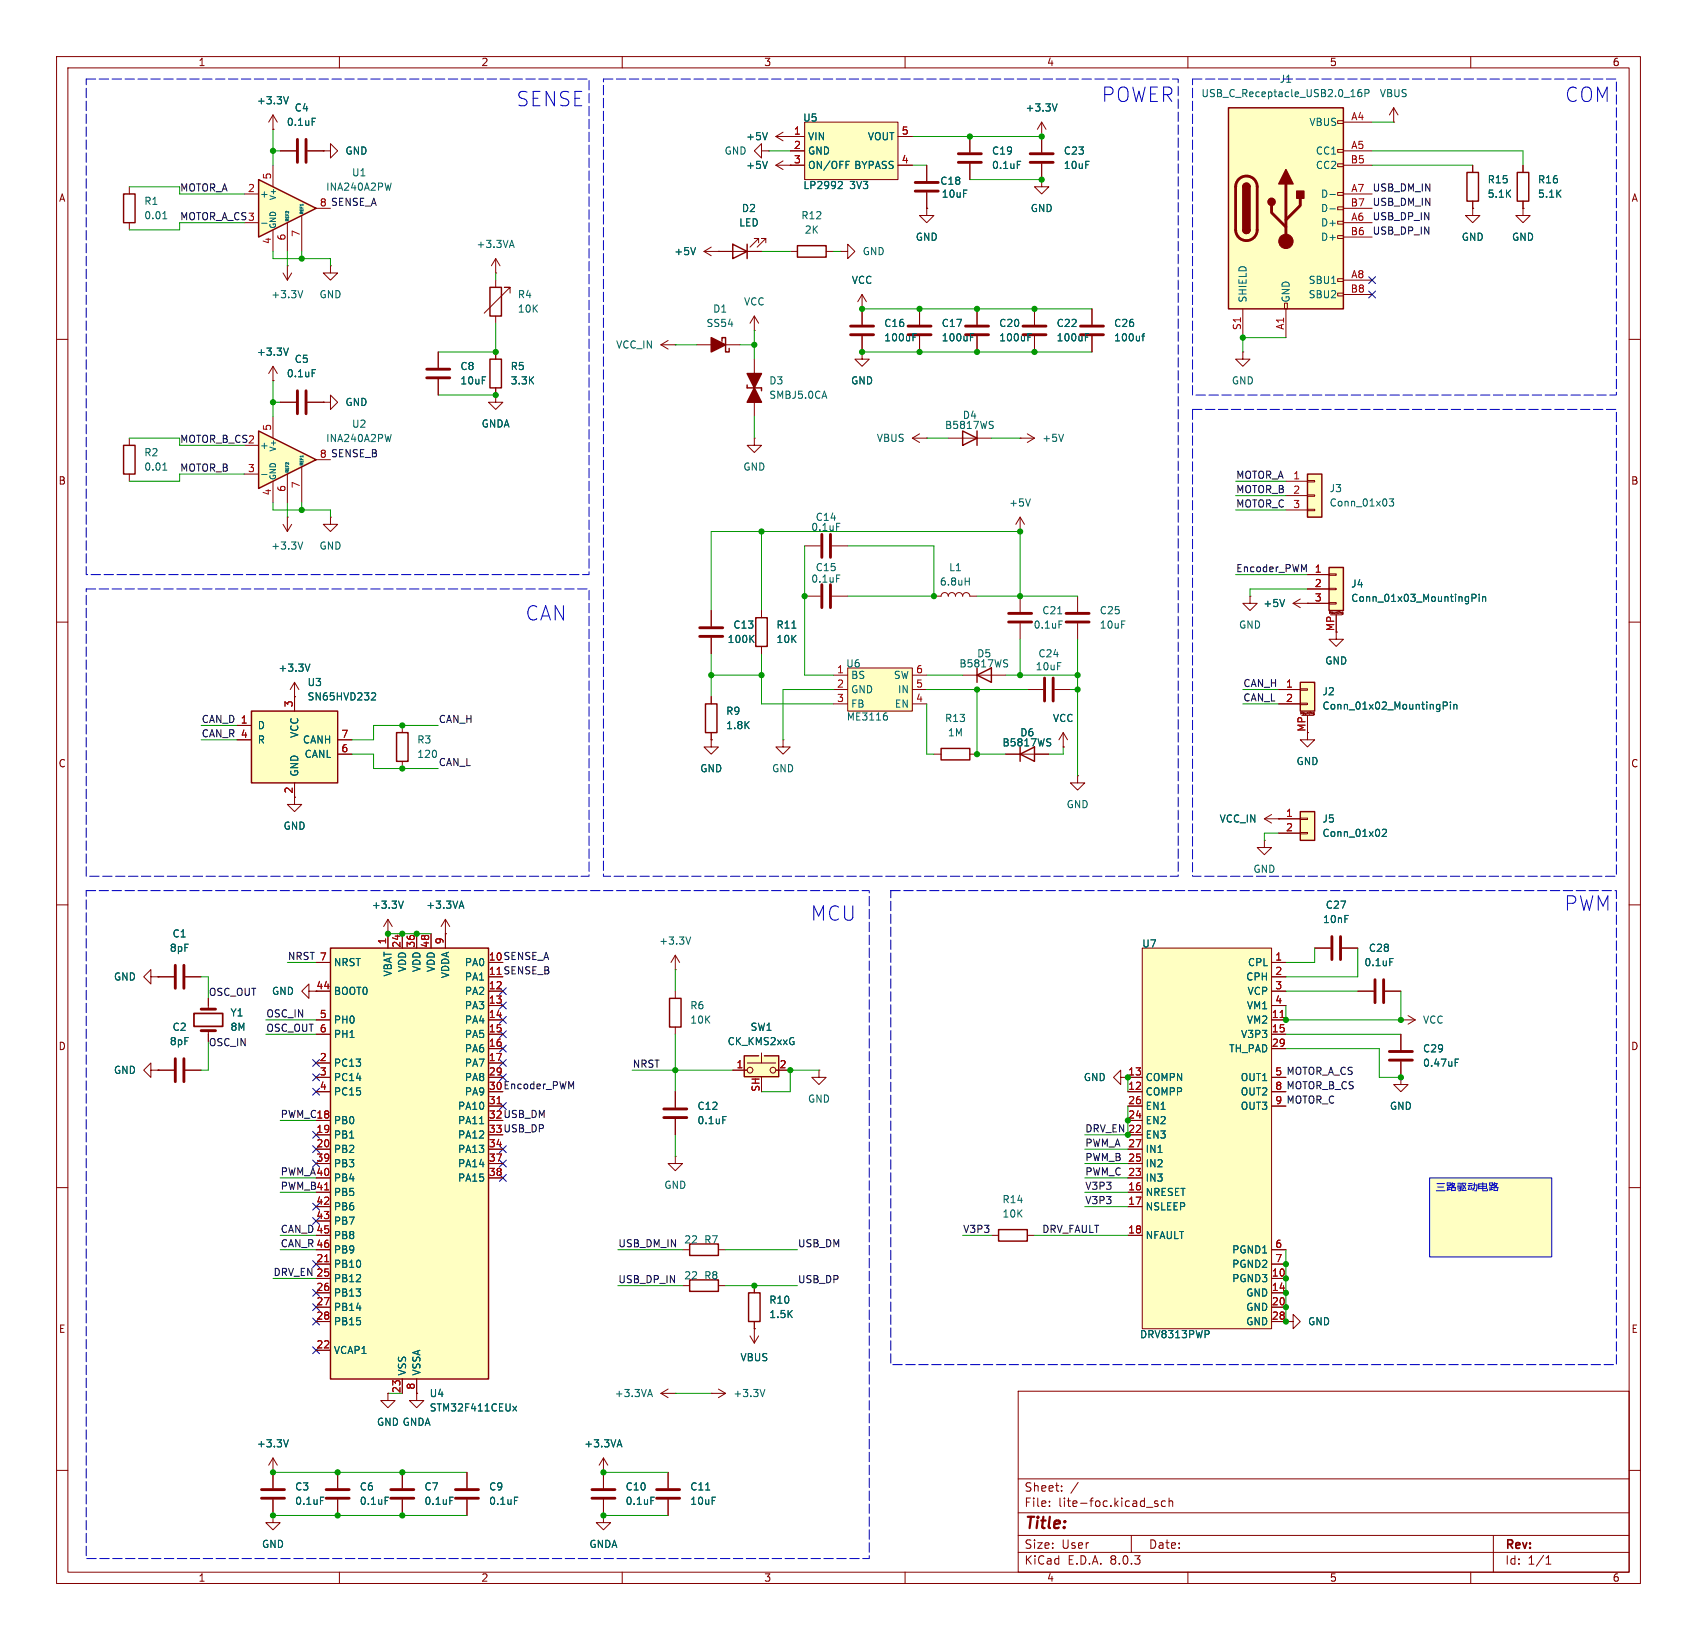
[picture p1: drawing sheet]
<svg xmlns="http://www.w3.org/2000/svg" width="300mm" height="290mm" viewBox="0 0 300 290" stroke-linecap="round" stroke-linejoin="round" font-family="sans-serif">
<defs><g id="words">
<g font-size="3.5" fill="#0000c2">
<text x="91.3" y="19">SENSE</text>
<text x="194.7" y="18.3">POWER</text>
<text x="276.6" y="18.3">COM</text>
<text x="92.9" y="110">CAN</text>
<text x="276.5" y="161.3">PWM</text>
<text x="143.3" y="163.1">MCU</text>
</g>
<text font-size="2.8" fill="#840000" x="181" y="270.9">Title:</text>
<g font-size="2.1" fill="#840000">
<text x="181" y="264">Sheet:</text>
<text x="181" y="266.7">File:</text>
<text x="187.1" y="266.7">lite-foc.kicad_sch</text>
<text x="181" y="274.1">Size:</text>
<text x="187.7" y="274.1">User</text>
<text x="203" y="274.1">Date:</text>
<text x="266" y="274.3">Rev:</text>
<text x="181" y="276.9">KiCad</text>
<text x="188.7" y="276.9">E.D.A.</text>
<text x="196.3" y="276.9">8.0.3</text>
<text x="266" y="276.9">Id:</text>
<text x="270.1" y="276.9">1/1</text>
</g>
<g font-size="1.8" fill="#840000">
<text x="35" y="11.9">1</text>
<text x="85" y="11.9">2</text>
<text x="135" y="11.9">3</text>
<text x="185" y="11.9">4</text>
<text x="235" y="11.9">5</text>
<text x="285" y="11.9">6</text>
<text x="10.3" y="35.9">A</text>
<text x="288.3" y="35.9">A</text>
<text x="10.3" y="85.9">B</text>
<text x="288.3" y="85.9">B</text>
<text x="230.9" y="129.5" transform="rotate(-90 230.9 129.5)">MP</text>
<text x="10.3" y="135.9">C</text>
<text x="288.3" y="135.9">C</text>
<text x="86.3" y="169.9">10 SENSE_A</text>
<text x="10.3" y="185.9">D</text>
<text x="288.3" y="185.9">D</text>
<text x="199.3" y="190.3">13</text>
<text x="86.3" y="192.8">30 Encoder_PWM</text>
<text x="86.3" y="197.9">32 USB_DM</text>
<text x="86.3" y="200.4">33 USB_DP</text>
<text x="10.3" y="235.9">E</text>
<text x="288.3" y="235.9">E</text>
<text x="35" y="279.9">1</text>
<text x="85" y="279.9">2</text>
<text x="135" y="279.9">3</text>
<text x="185" y="279.9">4</text>
<text x="235" y="279.9">5</text>
<text x="285" y="279.9">6</text>
</g>
<g font-size="1.8" fill="#006464">
<text x="212.3" y="17.4">USB_C_Receptacle_USB2.0_16P</text>
<text x="226.1" y="14.8">J1</text>
<text x="243.8" y="17.4">VBUS</text>
<text x="45.3" y="18.7">+3.3V</text>
<text x="50.6" y="22.5">0.1uF</text>
<text x="52" y="19.9">C4</text>
<text x="141.9" y="21.7">U5</text>
<text x="181.2" y="19.9">+3.3V</text>
<text x="231.4" y="22.5">VBUS</text>
<text x="61" y="27.5">GND</text>
<text x="128" y="27.5">GND</text>
<text x="131.8" y="25">+5V</text>
<text x="142.7" y="25">VIN</text>
<text x="142.7" y="27.5">GND</text>
<text x="153.3" y="25">VOUT</text>
<text x="175.3" y="27.5">C19</text>
<text x="188" y="27.5">C23</text>
<text x="232.5" y="27.5">CC1</text>
<text x="45.8" y="35.2">+</text>
<text x="57.6" y="33.9">INA240A2PW</text>
<text x="62.1" y="31.4">U1</text>
<text x="131.8" y="30.1">+5V</text>
<text x="141.9" y="33.6">LP2992</text>
<text x="142.7" y="30.1">ON/OFF</text>
<text x="150.2" y="33.6">3V3</text>
<text x="150.9" y="30.1">BYPASS</text>
<text x="166.1" y="32.9">C18</text>
<text x="166.4" y="35.2">10uF</text>
<text x="175.3" y="30.1">0.1uF</text>
<text x="188" y="30.1">10uF</text>
<text x="232.5" y="30.1">CC2</text>
<text x="233.4" y="35.2">D-</text>
<text x="262.9" y="32.6">R15</text>
<text x="262.9" y="35.2">5.1K</text>
<text x="271.8" y="32.6">R16</text>
<text x="271.8" y="35.2">5.1K</text>
<text x="25.4" y="36.4">R1</text>
<text x="25.4" y="39">0.01</text>
<text x="130.6" y="40.2">LED</text>
<text x="131.1" y="37.7">D2</text>
<text x="141.6" y="39">R12</text>
<text x="142.2" y="41.5">2K</text>
<text x="182.1" y="37.7">GND</text>
<text x="233.4" y="40.2">D+</text>
<text x="233.4" y="37.7">D-</text>
<text x="84.1" y="44.1">+3.3VA</text>
<text x="119.1" y="45.3">+5V</text>
<text x="152.4" y="45.3">GND</text>
<text x="161.8" y="42.8">GND</text>
<text x="233.4" y="42.8">D+</text>
<text x="258.3" y="42.8">GND</text>
<text x="267.2" y="42.8">GND</text>
<text x="47.9" y="52.9">+3.3V</text>
<text x="56.4" y="52.9">GND</text>
<text x="91.4" y="52.9">R4</text>
<text x="150.5" y="50.4">VCC</text>
<text x="220.6" y="53.6" transform="rotate(-90 220.6 53.6)">SHIELD</text>
<text x="228.2" y="53.6" transform="rotate(-90 228.2 53.6)">GND</text>
<text x="231.3" y="50.4">SBU1</text>
<text x="231.3" y="52.9">SBU2</text>
<text x="91.4" y="55.5">10K</text>
<text x="124.8" y="58">SS54</text>
<text x="126" y="55.5">D1</text>
<text x="131.4" y="54.2">VCC</text>
<text x="156.2" y="58">C16</text>
<text x="166.4" y="58">C17</text>
<text x="176.5" y="58">C20</text>
<text x="186.7" y="58">C22</text>
<text x="196.9" y="58">C26</text>
<text x="45.3" y="63.1">+3.3V</text>
<text x="52" y="64.4">C5</text>
<text x="81.3" y="65.6">C8</text>
<text x="90.2" y="65.6">R5</text>
<text x="108.8" y="61.8">VCC_IN</text>
<text x="156.2" y="60.6">100uF</text>
<text x="166.4" y="60.6">100uF</text>
<text x="176.5" y="60.6">100uF</text>
<text x="186.7" y="60.6">100uF</text>
<text x="196.9" y="60.6">100uf</text>
<text x="50.6" y="66.9">0.1uF</text>
<text x="61" y="72">GND</text>
<text x="81.3" y="68.2">10uF</text>
<text x="90.2" y="68.2">3.3K</text>
<text x="135.9" y="68.2">D3</text>
<text x="135.9" y="70.7">SMBJ5.0CA</text>
<text x="150.4" y="68.2">GND</text>
<text x="217.7" y="68.2">GND</text>
<text x="62.1" y="75.8">U2</text>
<text x="85" y="75.8">GNDA</text>
<text x="167" y="76.1">B5817WS</text>
<text x="170.1" y="74.3">D4</text>
<text x="25.4" y="80.9">R2</text>
<text x="25.4" y="83.4">0.01</text>
<text x="45.8" y="79.6">+</text>
<text x="57.6" y="78.4">INA240A2PW</text>
<text x="131.3" y="83.4">GND</text>
<text x="154.9" y="78.3">VBUS</text>
<text x="184.2" y="78.3">+5V</text>
<text x="178.3" y="89.8">+5V</text>
<text x="235" y="87.2">J3</text>
<text x="235" y="89.8">Conn_01x03</text>
<text x="143.3" y="94.1">0.1uF</text>
<text x="144.1" y="92.3">C14</text>
<text x="47.9" y="97.4">+3.3V</text>
<text x="56.4" y="97.4">GND</text>
<text x="144.1" y="101.2">C15</text>
<text x="167.7" y="101.2">L1</text>
<text x="143.3" y="103.2">0.1uF</text>
<text x="166.1" y="103.7">6.8uH</text>
<text x="223.2" y="107.6">+5V</text>
<text x="238.8" y="104.1">J4</text>
<text x="238.8" y="106.6">Conn_01x03_MountingPin</text>
<text x="128.5" y="113.9">100K</text>
<text x="129.5" y="111.4">C13</text>
<text x="137.2" y="111.4">R11</text>
<text x="137.2" y="113.9">10K</text>
<text x="182.6" y="111.4">0.1uF</text>
<text x="184.2" y="108.8">C21</text>
<text x="194.3" y="108.8">C25</text>
<text x="194.3" y="111.4">10uF</text>
<text x="218.9" y="111.4">GND</text>
<text x="49.1" y="119">+3.3V</text>
<text x="149.5" y="118.2">U6</text>
<text x="169.5" y="118.2">B5817WS</text>
<text x="172.6" y="116.4">D5</text>
<text x="183" y="118.7">10uF</text>
<text x="183.5" y="116.4">C24</text>
<text x="234.2" y="117.7">GND</text>
<text x="54.3" y="121.5">U3</text>
<text x="54.3" y="124.1">SN65HVD232</text>
<text x="150.4" y="120.3">BS</text>
<text x="150.4" y="122.8">GND</text>
<text x="150.4" y="125.3">FB</text>
<text x="157.9" y="120.3">SW</text>
<text x="158.1" y="125.3">EN</text>
<text x="158.6" y="122.8">IN</text>
<text x="233.7" y="123.1">J2</text>
<text x="233.7" y="125.7">Conn_01x02_MountingPin</text>
<text x="45.5" y="129.1">D</text>
<text x="45.5" y="131.7">R</text>
<text x="52.9" y="130.6" transform="rotate(-90 52.9 130.6)">VCC</text>
<text x="53.5" y="131.7">CANH</text>
<text x="73.7" y="131.7">R3</text>
<text x="128.3" y="126.6">R9</text>
<text x="128.3" y="129.1">1.8K</text>
<text x="149.6" y="127.6">ME3116</text>
<text x="167" y="127.9">R13</text>
<text x="167.5" y="130.4">1M</text>
<text x="180.3" y="130.4">D6</text>
<text x="186" y="127.9">VCC</text>
<text x="52.9" y="137.4" transform="rotate(-90 52.9 137.4)">GND</text>
<text x="53.8" y="134.2">CANL</text>
<text x="73.7" y="134.2">120</text>
<text x="123.7" y="136.8">GND</text>
<text x="136.4" y="136.8">GND</text>
<text x="177.1" y="132.2">B5817WS</text>
<text x="229.1" y="135.5">GND</text>
<text x="188.5" y="143.1">GND</text>
<text x="50" y="146.9">GND</text>
<text x="215.5" y="145.7">VCC_IN</text>
<text x="233.7" y="145.7">J5</text>
<text x="233.7" y="148.2">Conn_01x02</text>
<text x="221.5" y="154.5">GND</text>
<text x="65.6" y="160.9">+3.3V</text>
<text x="75.3" y="160.9">+3.3VA</text>
<text x="234.3" y="160.9">C27</text>
<text x="30.4" y="166">C1</text>
<text x="116.4" y="167.2">+3.3V</text>
<text x="201.8" y="167.7">U7</text>
<text x="233.8" y="163.4">10nF</text>
<text x="20" y="173.6">GND</text>
<text x="29.9" y="168.5">8pF</text>
<text x="58.9" y="171.1">NRST</text>
<text x="69.4" y="172.8" transform="rotate(-90 69.4 172.8)">VBAT</text>
<text x="72" y="172" transform="rotate(-90 72 172)">VDD</text>
<text x="74.5" y="172" transform="rotate(-90 74.5 172)">VDD</text>
<text x="77.1" y="172" transform="rotate(-90 77.1 172)">VDD</text>
<text x="79.6" y="173.1" transform="rotate(-90 79.6 173.1)">VDDA</text>
<text x="82.1" y="171.1">PA0</text>
<text x="82.1" y="173.6">PA1</text>
<text x="220.2" y="173.6">CPH</text>
<text x="220.5" y="171.1">CPL</text>
<text x="241.1" y="171.1">0.1uF</text>
<text x="241.9" y="168.5">C28</text>
<text x="40.6" y="179.9">Y1</text>
<text x="48" y="176.1">GND</text>
<text x="58.9" y="176.1">BOOT0</text>
<text x="82.1" y="176.1">PA2</text>
<text x="82.1" y="178.7">PA3</text>
<text x="121.9" y="178.7">R6</text>
<text x="220.3" y="178.7">VM1</text>
<text x="220.5" y="176.1">VCP</text>
<text x="29.9" y="185">8pF</text>
<text x="30.4" y="182.5">C2</text>
<text x="40.6" y="182.5">8M</text>
<text x="58.9" y="181.2">PH0</text>
<text x="58.9" y="183.8">PH1</text>
<text x="82.1" y="181.2">PA4</text>
<text x="82.1" y="183.8">PA5</text>
<text x="121.9" y="181.2">10K</text>
<text x="128.5" y="185">CK_KMS2xxG</text>
<text x="132.6" y="182.5">SW1</text>
<text x="219.3" y="183.8">V3P3</text>
<text x="220.3" y="181.2">VM2</text>
<text x="251.5" y="181.2">VCC</text>
<text x="20" y="190.1">GND</text>
<text x="58.9" y="188.8">PC13</text>
<text x="58.9" y="191.4">PC14</text>
<text x="82.1" y="186.3">PA6</text>
<text x="82.1" y="188.8">PA7</text>
<text x="82.1" y="191.4">PA8</text>
<text x="191.5" y="191.4">GND</text>
<text x="202.4" y="191.4">COMPN</text>
<text x="217.2" y="186.3">TH_PAD</text>
<text x="219.2" y="191.4">OUT1</text>
<text x="251.5" y="188.8">0.47uF</text>
<text x="251.5" y="186.3">C29</text>
<text x="58.9" y="193.9">PC15</text>
<text x="80.9" y="196.5">PA10</text>
<text x="82.1" y="193.9">PA9</text>
<text x="123.2" y="196.5">C12</text>
<text x="142.7" y="195.2">GND</text>
<text x="202.4" y="193.9">COMPP</text>
<text x="202.4" y="196.5">EN1</text>
<text x="219.2" y="193.9">OUT2</text>
<text x="219.2" y="196.5">OUT3</text>
<text x="245.6" y="196.5">GND</text>
<text x="58.9" y="199">PB0</text>
<text x="58.9" y="201.5">PB1</text>
<text x="80.9" y="199">PA11</text>
<text x="80.9" y="201.5">PA12</text>
<text x="123.2" y="199">0.1uF</text>
<text x="202.4" y="201.5">EN3</text>
<text x="202.4" y="199">EN2</text>
<text x="58.9" y="204.1">PB2</text>
<text x="58.9" y="206.6">PB3</text>
<text x="58.9" y="209.2">PB4</text>
<text x="80.9" y="204.1">PA13</text>
<text x="80.9" y="206.6">PA14</text>
<text x="80.9" y="209.2">PA15</text>
<text x="202.4" y="209.2">IN3</text>
<text x="202.4" y="206.6">IN2</text>
<text x="202.4" y="204.1">IN1</text>
<text x="58.9" y="211.7">PB5</text>
<text x="58.9" y="214.2">PB6</text>
<text x="117.3" y="210.4">GND</text>
<text x="177.1" y="213">R14</text>
<text x="177.1" y="215.5">10K</text>
<text x="202.4" y="211.7">NRESET</text>
<text x="202.4" y="214.2">NSLEEP</text>
<text x="58.9" y="216.8">PB7</text>
<text x="58.9" y="219.3">PB8</text>
<text x="58.9" y="221.9">PB9</text>
<text x="120.9" y="220.1">22</text>
<text x="124.4" y="220.1">R7</text>
<text x="202.4" y="219.3">NFAULT</text>
<text x="217.7" y="221.9">PGND1</text>
<text x="58.9" y="224.4">PB10</text>
<text x="58.9" y="226.9">PB12</text>
<text x="120.9" y="226.4">22</text>
<text x="124.4" y="226.4">R8</text>
<text x="217.7" y="226.9">PGND3</text>
<text x="217.7" y="224.4">PGND2</text>
<text x="58.9" y="229.5">PB13</text>
<text x="58.9" y="232">PB14</text>
<text x="135.9" y="230.7">R10</text>
<text x="135.9" y="233.3">1.5K</text>
<text x="220.2" y="229.5">GND</text>
<text x="220.2" y="232">GND</text>
<text x="58.9" y="239.6">VCAP1</text>
<text x="58.9" y="234.6">PB15</text>
<text x="201.4" y="236.8">DRV8313PWP</text>
<text x="220.2" y="234.6">GND</text>
<text x="231.1" y="234.6">GND</text>
<text x="72" y="243.3" transform="rotate(-90 72 243.3)">VSS</text>
<text x="74.5" y="243.3" transform="rotate(-90 74.5 243.3)">VSSA</text>
<text x="130.8" y="240.9">VBUS</text>
<text x="75.9" y="247.3">U4</text>
<text x="75.9" y="249.8">STM32F411CEUx</text>
<text x="108.6" y="247.3">+3.3VA</text>
<text x="129.5" y="247.3">+3.3V</text>
<text x="45.3" y="256.1">+3.3V</text>
<text x="66.5" y="252.3">GND GNDA</text>
<text x="103.2" y="256.1">+3.3VA</text>
<text x="52.1" y="263.8">C3</text>
<text x="63.5" y="263.8">C6</text>
<text x="74.9" y="263.8">C7</text>
<text x="86.4" y="263.8">C9</text>
<text x="110.5" y="263.8">C10</text>
<text x="121.9" y="263.8">C11</text>
<text x="52.1" y="266.3">0.1uF</text>
<text x="63.5" y="266.3">0.1uF</text>
<text x="74.9" y="266.3">0.1uF</text>
<text x="86.4" y="266.3">0.1uF</text>
<text x="110.5" y="266.3">0.1uF</text>
<text x="121.9" y="266.3">10uF</text>
<text x="46.2" y="273.9">GND</text>
<text x="104.1" y="273.9">GNDA</text>
</g>
<g font-size="1.8" fill="#a90000">
<text x="140.3" y="23.9">1</text>
<text x="159.3" y="23.9">5</text>
<text x="238.8" y="21.3">A4</text>
<text x="140.3" y="26.4">2</text>
<text x="140.3" y="29">3</text>
<text x="159.3" y="29">4</text>
<text x="238.7" y="29">B5</text>
<text x="238.8" y="26.4">A5</text>
<text x="43.7" y="34">2</text>
<text x="48" y="31.8" transform="rotate(-90 48 31.8)">5</text>
<text x="238.8" y="34">A7</text>
<text x="53.1" y="42" transform="rotate(-90 53.1 42)">7</text>
<text x="238.7" y="41.7">B6</text>
<text x="238.7" y="36.6">B7</text>
<text x="238.8" y="39.1">A6</text>
<text x="48" y="43.3" transform="rotate(-90 48 43.3)">4</text>
<text x="50.5" y="42.6" transform="rotate(-90 50.5 42.6)">6</text>
<text x="238.7" y="51.8">B8</text>
<text x="238.8" y="49.3">A8</text>
<text x="219.5" y="58.5" transform="rotate(-90 219.5 58.5)">S1</text>
<text x="227.1" y="58.4" transform="rotate(-90 227.1 58.4)">A1</text>
<text x="48" y="76.3" transform="rotate(-90 48 76.3)">5</text>
<text x="43.7" y="83.6">3</text>
<text x="48" y="87.7" transform="rotate(-90 48 87.7)">4</text>
<text x="50.5" y="87.1" transform="rotate(-90 50.5 87.1)">6</text>
<text x="53.1" y="86.4" transform="rotate(-90 53.1 86.4)">7</text>
<text x="228.5" y="84.8">1</text>
<text x="228.5" y="87.4">2</text>
<text x="228.5" y="89.9">3</text>
<text x="232.3" y="101.4">1</text>
<text x="232.3" y="103.9">2</text>
<text x="232.3" y="106.4">3</text>
<text x="236" y="111.7" transform="rotate(-90 236 111.7)">MP</text>
<text x="147.9" y="119.1">1</text>
<text x="161.9" y="119.1">6</text>
<text x="51.8" y="125.2" transform="rotate(-90 51.8 125.2)">3</text>
<text x="147.9" y="121.7">2</text>
<text x="147.9" y="124.2">3</text>
<text x="161.9" y="124.2">4</text>
<text x="161.9" y="121.7">5</text>
<text x="227.3" y="121.7">1</text>
<text x="227.3" y="124.2">2</text>
<text x="42.5" y="128">1</text>
<text x="42.5" y="130.6">4</text>
<text x="60.3" y="130.6">7</text>
<text x="60.3" y="133.1">6</text>
<text x="51.8" y="140.4" transform="rotate(-90 51.8 140.4)">2</text>
<text x="227.3" y="144.5">1</text>
<text x="227.3" y="147.1">2</text>
<text x="68.3" y="167.1" transform="rotate(-90 68.3 167.1)">1</text>
<text x="70.9" y="167.7" transform="rotate(-90 70.9 167.7)">24</text>
<text x="73.4" y="167.7" transform="rotate(-90 73.4 167.7)">36</text>
<text x="75.9" y="167.7" transform="rotate(-90 75.9 167.7)">48</text>
<text x="78.5" y="167.1" transform="rotate(-90 78.5 167.1)">9</text>
<text x="56.4" y="169.9">7</text>
<text x="86.3" y="172.5">11 SENSE_B</text>
<text x="86.3" y="169.9">10</text>
<text x="86.3" y="172.5">11</text>
<text x="225.4" y="169.9">1</text>
<text x="225.4" y="172.5">2</text>
<text x="55.8" y="175">44</text>
<text x="86.3" y="175">12</text>
<text x="86.3" y="177.6">13</text>
<text x="225.4" y="175">3</text>
<text x="225.4" y="177.6">4</text>
<text x="56.4" y="180.1">5</text>
<text x="56.4" y="182.6">6</text>
<text x="86.3" y="180.1">14</text>
<text x="86.3" y="182.6">15</text>
<text x="86.3" y="185.2">16</text>
<text x="224.7" y="180.1">11</text>
<text x="224.7" y="182.6">15</text>
<text x="224.7" y="185.2">29</text>
<text x="56.4" y="187.7">2</text>
<text x="56.4" y="190.3">3</text>
<text x="86.3" y="187.7">17</text>
<text x="86.3" y="190.3">29</text>
<text x="130.1" y="189">1</text>
<text x="137.7" y="189">2</text>
<text x="225.4" y="190.3">5</text>
<text x="55.8" y="197.9">18</text>
<text x="56.4" y="192.8">4</text>
<text x="86.3" y="195.3">31</text>
<text x="86.3" y="192.8">30</text>
<text x="86.3" y="197.9">32</text>
<text x="134.4" y="193.1" transform="rotate(-90 134.4 193.1)">SH</text>
<text x="199.3" y="192.8">12</text>
<text x="199.3" y="197.9">24</text>
<text x="199.3" y="195.3">26</text>
<text x="225.4" y="192.8">8</text>
<text x="225.4" y="195.3">9</text>
<text x="55.8" y="200.4">19</text>
<text x="55.8" y="203">20</text>
<text x="86.3" y="203">34</text>
<text x="86.3" y="200.4">33</text>
<text x="199.3" y="200.4">22</text>
<text x="199.3" y="203">27</text>
<text x="55.8" y="205.5">39</text>
<text x="55.8" y="208">40</text>
<text x="86.3" y="205.5">37</text>
<text x="86.3" y="208">38</text>
<text x="199.3" y="208">23</text>
<text x="199.3" y="205.5">25</text>
<text x="55.8" y="213.1">42</text>
<text x="55.8" y="215.7">43</text>
<text x="55.8" y="210.6">41</text>
<text x="199.3" y="210.6">16</text>
<text x="199.3" y="213.1">17</text>
<text x="55.8" y="218.2">45</text>
<text x="55.8" y="220.7">46</text>
<text x="199.3" y="218.2">18</text>
<text x="225.4" y="220.7">6</text>
<text x="55.8" y="223.3">21</text>
<text x="55.8" y="225.8">25</text>
<text x="224.7" y="225.8">10</text>
<text x="225.4" y="223.3">7</text>
<text x="55.8" y="228.4">26</text>
<text x="55.8" y="230.9">27</text>
<text x="55.8" y="233.4">28</text>
<text x="224.7" y="228.4">14</text>
<text x="224.7" y="230.9">20</text>
<text x="224.7" y="233.4">28</text>
<text x="55.8" y="238.5">22</text>
<text x="73.4" y="245.8" transform="rotate(-90 73.4 245.8)">8</text>
<text x="70.9" y="246.4" transform="rotate(-90 70.9 246.4)">23</text>
</g>
<g font-size="1.8" fill="#009600">
<text x="31.7" y="33.9">MOTOR_A</text>
<text x="31.7" y="78.4">MOTOR_B_CS2</text>
<text x="191.8" y="200.3">DRV_EN 22</text>
</g>
<g font-size="1.8" fill="#0f0f0f">
<text x="242.6" y="33.9">USB_DM_IN</text>
<text x="31.7" y="39">MOTOR_A_CS3</text>
<text x="56.4" y="36.6">8 SENSE_A</text>
<text x="242.6" y="39">USB_DP_IN</text>
<text x="242.6" y="41.6">USB_DP_IN</text>
<text x="242.6" y="36.5">USB_DM_IN</text>
<text x="31.7" y="83.5">MOTOR_B</text>
<text x="56.4" y="81">8 SENSE_B</text>
<text x="218.4" y="89.8">MOTOR_C</text>
<text x="218.4" y="87.3">MOTOR_B</text>
<text x="218.4" y="84.7">MOTOR_A</text>
<text x="218.4" y="101.3">Encoder_PWM</text>
<text x="219.7" y="124.1">CAN_L</text>
<text x="219.7" y="121.6">CAN_H</text>
<text x="35.6" y="130.5">CAN_R 4</text>
<text x="35.6" y="127.9">CAN_D 1</text>
<text x="77.5" y="127.9">CAN_H</text>
<text x="77.5" y="135.5">CAN_L</text>
<text x="50.8" y="169.8">NRST 7</text>
<text x="36.8" y="176.2">OSC_OUT</text>
<text x="47" y="180">OSC_IN</text>
<text x="36.8" y="185.1">OSC_IN</text>
<text x="47" y="182.5">OSC_OUT 6</text>
<text x="111.8" y="188.9">NRST</text>
<text x="225.4" y="190.3">5 MOTOR_A_CS</text>
<text x="49.5" y="197.8">PWM_C18</text>
<text x="225.4" y="192.8">8 MOTOR_B_CS</text>
<text x="225.4" y="195.3">9 MOTOR_C</text>
<text x="191.8" y="202.9">PWM_A 27</text>
<text x="49.5" y="207.9">PWM_A40</text>
<text x="191.8" y="207.9">PWM_C 23</text>
<text x="191.8" y="205.4">PWM_B 25</text>
<text x="49.5" y="210.5">PWM_B41</text>
<text x="191.8" y="210.5">V3P3</text>
<text x="191.8" y="213">V3P3</text>
<text x="49.5" y="218.1">CAN_D 45</text>
<text x="49.5" y="220.6">CAN_R 46</text>
<text x="109.2" y="220.6">USB_DM_IN</text>
<text x="141" y="220.6">USB_DM</text>
<text x="170.2" y="218.1">V3P3</text>
<text x="184.1" y="218.1">DRV_FAULT</text>
<text x="48.3" y="225.7">DRV_EN 25</text>
<text x="109.2" y="227">USB_DP_IN</text>
<text x="141" y="227">USB_DP</text>
</g>
<text font-size="1.8" fill="#0000c2" x="253.7" y="211">þÿN •ïšqR¨u5•ï</text>
<g font-size="1.4" fill="#006464">
<text x="49" y="35.5" transform="rotate(-90 49 35.5)">V+</text>
<text x="49" y="40.5" transform="rotate(-90 49 40.5)">GND</text>
<text x="49" y="80" transform="rotate(-90 49 80)">V+</text>
<text x="49" y="85" transform="rotate(-90 49 85)">GND</text>
</g>
<g font-size=".7" fill="#006464">
<text x="51.3" y="39.3" transform="rotate(-90 51.3 39.3)">REF2</text>
<text x="53.8" y="38" transform="rotate(-90 53.8 38)">REF1</text>
<text x="51.3" y="83.7" transform="rotate(-90 51.3 83.7)">REF2</text>
<text x="53.8" y="82.4" transform="rotate(-90 53.8 82.4)">REF1</text>
</g>
<g font-size=".5" fill="#840000">
<text x="234.8" y="108.8">Mounting</text>
<text x="229.7" y="126.5">Mounting</text>
</g>
</g></defs>
<g fill="none" stroke="#840000" stroke-width=".18">
<path d="M10 10h280v270h-280zM12 12h276v266h-276zM60 10v2M110 10v2M160 10v2M210 10v2M260 10v2M10 60h2M288 60h2M10 110h2M288 110h2M10 160h2"/>
<path d="M288 160h2M10 210h2M288 210h2M180 246h108v32h-108zM10 260h2M60 278v2M110 278v2M160 278v2M180 274.5h108M180 271.5h108M180 267.5h108M180 261.5h108"/>
<path d="M185.5 266.3v.1M185.5 265.5v.1M187.7 263.6v.1M187.7 262.8v.1M190.6 262.1l-1.3 2M200 271.5v3M202.7 266.5h1.1M204.7 265.5l-.4-.1-.2 .2 .1 .2 .5 .2v.3h-.6M206 265.5l-.4-.1-.3 .3v.4l.2 .2h.5M206.7 265.5l.2-.1 .3 .1 .1 .9M206.7 264.9v1.5M210 278v2"/>
<path d="M260 278v2M264 271.5v6.5M273.3 276.6h.9M273.3 275.5l.4-.4v1.5M288 260h2"/>
</g>
<g fill="#ffffc2">
<path d="M252.7 208.3h21.6v14h-21.6z"/>
<path d="M45.7 31.8l10.2 5-10.2 5.1z"/>
</g>
<path d="M45.7 31.8l10.2 5-10.2 5.1zM259.3 30.5h2.1v5.1h-2.1zM268.2 30.5h2.1v5.1h-2.1z" fill="none" stroke="#840000" stroke-width=".25"/>
<g fill="none" stroke="#840000" stroke-width=".18">
<path d="M246.4 19.1l-.8 1.2M246.4 19.1v2.5M246.4 19.1l.7 1.2M43.2 34.3h2.5M43.2 39.4h2.5M48.3 29.2v3.8M50.8 39.4v5.1M53.3 38.1v6.4M55.9 36.8h2.5M184.1 31.8v1.2h1.3l-1.3 1.3-1.2-1.3h1.2M184.1 31.8h.1M184.1 24.1h.1"/>
<path d="M184.1 21.6l-.7 1.3M184.1 21.6v5.3M184.1 29v2.8M184.1 21.6l.8 1.3M246.4 21.6h.1M260.3 36.8v1.3h1.3l-1.3 1.3-1.2-1.3h1.2M260.3 36.8h.1M260.3 29.2v1.3M260.3 35.6v1.2M269.2 29.2v1.3M269.2 35.6v1.2M48.3 40.6v3.9"/>
<path d="M219.7 62.2v1.3h1.3l-1.3 1.3-1.3-1.3h1.3M219.7 62.2h.1M78.7 165.1h.1M78.7 162.6l-.7 1.2M78.7 162.6v2.5M78.7 162.6l.8 1.2M27.9 189.2h2.8M32.8 189.2h2.8"/>
</g>
<g fill="none" stroke="#006464" stroke-width=".18">
<path d="M186.9 18.4l-.5 1.2M46.2 39.5h1M50.5 37.8v.3h.5M50.5 38.3v.2h.5M50.5 38.8v.2h.5M50.5 37.4v.2M53.1 36.6v.2h.5M53.1 37v.3h.5M53.1 37.5v.3h.5M53.6 36.2l-.5 .1M69.2 32.4l-.3 1.2M81.6 159.3l.4 1.3"/>
<path d="M81.3 160.2h.6"/>
</g>
<path d="M182.1 28.7h4.1M182.1 27.2h4.1M31 187.2v4.1M32.5 187.2v4.1" fill="none" stroke="#840000" stroke-width=".51"/>
<path d="M217.2 19.1h20.3v35.5h-20.3z" fill="#ffffc2"/>
<g fill="none" stroke="#840000" stroke-width=".18">
<path d="M236.5 39.1h1v.5h-1zM236.5 36.6h1v.5h-1zM236.5 34h1v.6h-1zM236.5 29h1v.5h-1zM236.5 26.4h1v.5h-1zM236.5 21.3h1v.6h-1zM237.5 21.6h5.1M237.5 26.7h5.1M237.5 39.4h5.1M237.5 34.3h5.1M237.5 29.2h5.1M237.5 36.8h5.1"/>
<path d="M269.2 36.8v1.3h1.3l-1.3 1.3-1.2-1.3h1.2M269.2 36.8h.1M162.6 54.6v2.8M162.6 59.4v2.8M219.7 54.6v5.1M227.1 53.6h.5v1h-.5zM227.3 54.6v5.1M236.5 51.8h1v.5h-1zM236.5 49.3h1v.5h-1zM236.5 41.7h1v.5h-1zM237.5 49.5h5.1M237.5 41.9h5.1"/>
<path d="M237.5 52.1h5.1M190.5 105.4v2.8M190.5 110.2v2.8M177.8 133.4h7.6M188 132.1h.1M188 129.5l-.8 1.3M188 129.5v2.6M188 129.5l.7 1.3M190.5 137.2v1.2h1.3l-1.3 1.3-1.3-1.3h1.3M190.5 137.2h.1M223.5 144.8l1.3 .8M223.5 144.8h2.6"/>
<path d="M224.8 144l-1.3 .8M226.1 144.8h.1M68.6 165.1h.1M68.6 162.6l-.8 1.2M68.6 162.6v2.5M68.6 162.6l.7 1.2M119.4 171.5h.1M119.4 168.9l-.8 1.3M119.4 168.9v2.6M119.4 168.9l.7 1.3"/>
</g>
<path d="M217.2 19.1h20.3v35.5h-20.3zM219.7 33a.64 .64 0 0 1 .6-.6 .64 .64 0 0 1 .7 .6M219.7 40.6a.64 .64 0 0 0 .6 .7 .64 .64 0 0 0 .7-.7M180.3 133.4l2.6-1.3v2.5zM180.3 132.1v2.5" fill="none" stroke="#840000" stroke-width=".25"/>
<path d="M219 31.7a1.9 1.9 0 0 1 2.1-.4 1.9 1.9 0 0 1 1.1 1.7v7.6a1.91 1.91 0 0 1-1.9 1.9 1.91 1.91 0 0 1-1.9-1.9v-7.7l.2-.7zM224.8 36.3v1.3l2.5 2.5M227.3 32.5v10.2M229.9 35.1v1.2l-2.6 2.6M160.5 59.2h4.1M160.5 57.7h4.1M188.5 108.5h4M188.5 110h4" fill="none" stroke="#840000" stroke-width=".51"/>
<g fill="#840000" stroke="#840000" stroke-width=".25">
<path d="M219.7 40.6h1.3a.64 .64 0 0 1-.7 .7 .64 .64 0 0 1-.6-.7z"/>
<path d="M219.7 33h1.3v7.6h-1.3z"/>
<path d="M219.9 32.6a.64 .64 0 0 1 .7-.2 .64 .64 0 0 1 .4 .6h-1.3z"/>
<path d="M227.3 30l1.3 2.5h-2.5z"/>
<path d="M229.2 33.8h1.3v1.3h-1.3z"/>
<circle cx="224.8" cy="35.7" r=".63"/>
</g>
<circle cx="227.3" cy="42.7" r="1.27" fill="#840000" stroke="#840000" stroke-width=".18"/>
<path d="M240.6 15.8l-.3 .1a.85 .85 0 0 0 0 1.2l.4-.1 .1-.4-.3-.3-.3 .1-.2 .2M241.3 16.5l.6-.1 .1-.1v-.4l-.7-.1v1.3M235.1 34.4h1M235.1 36.9h1M171.6 59.6h.4M171.6 59h.6M185.5 131.3l.3 .2-.3 .4M185.6 130.6l.2 .1M71.3 159.3l-.4 1.3M122.1 165.7l-.4 1.3" fill="none" stroke="#006464" stroke-width=".18"/>
<path d="M234.9 100.3h2.6v7.7h-2.6z" fill="#ffffc2"/>
<g fill="none" stroke="#840000" stroke-width=".18">
<path d="M231.1 101.6h3.8M231.1 104.1h3.8M231.1 106.7h3.8M234.9 106.6h1.3v.2h-1.3zM234.9 104h1.3v.3h-1.3zM234.9 101.5h1.3v.2h-1.3zM235 108.5v-.4l.2 .3 .1-.3v.4M235.2 108.7h2M236.2 108.7v3.1M236.5 108.1v.4M236.7 108.1h.1M236.7 108.1v.1"/>
<path d="M237.2 108.4v.1M237.2 108.5h.2M237.2 108.3v.1M237.3 108.3h-.1M237.3 108.3h.1M237.4 108.3v.3h-.2M231.1 129.5v1.3h1.3l-1.3 1.3-1.2-1.3h1.2"/>
</g>
<path d="M234.9 100.3h2.6v7.7h-2.6z" fill="none" stroke="#840000" stroke-width=".25"/>
<path d="M260.2 105.7h.6l.1-.2v-.3l-.7-.1v1.3M261.5 105.1v.1M261.5 105.5v.9M262.1 105.5v.9M262.1 105.6l.2-.1 .3 .1v.8" fill="none" stroke="#006464" stroke-width=".18"/>
<path d="M229.9 120.7h2.5v5h-2.5z" fill="#ffffc2"/>
<g fill="none" stroke="#840000" stroke-width=".18">
<path d="M171.4 24.1v2.8M171.4 29v2.8M221 105.4v1.3h1.2l-1.2 1.3-1.3-1.3h1.3M221 105.4h.1M228.6 106.7l1.3 .8M228.6 106.7h2.5M229.9 105.9l-1.3 .8M231.1 106.7h.1M236.2 111.8v1.2h1.3l-1.3 1.3-1.3-1.3h1.3M226.1 121.9h3.8M226.1 124.5h3.8M229.9 124.3h1.2v.3h-1.2z"/>
<path d="M229.9 121.8h1.2v.3h-1.2zM230 126.3v-.4l.1 .3 .1-.3v.4M230.1 126.5h2.1M231.1 126.5v3M231.4 125.9v.3M231.6 125.9h.1M232.1 126.1l.1 .2M232.2 126.4h.1M232.2 126.1h-.1M232.2 126.3h.1M232.2 126.1h.1M232.2 126h.1v.4"/>
<path d="M232.2 126v.1M232.3 126.4h.1M232.3 126.3h-.1"/>
</g>
<path d="M229.9 120.7h2.5v5h-2.5z" fill="none" stroke="#840000" stroke-width=".25"/>
<path d="M179.8 28.5h.7M227.1 106l-.4 1.3M255.1 124.8l.6-.1 .2-.1-.1-.3-.7-.2v1.3M256.4 124.1v.2M256.4 124.6v.8M257 124.6v.8M257 124.7l.2-.1h.3l.1 .8" fill="none" stroke="#006464" stroke-width=".18"/>
<path d="M169.4 28.7h4.1M169.4 27.2h4.1" fill="none" stroke="#840000" stroke-width=".51"/>
<path d="M229.9 143.5h2.5v5.1h-2.5z" fill="#ffffc2"/>
<g fill="none" stroke="#840000" stroke-width=".18">
<path d="M163.8 36.8v1.3h1.3l-1.3 1.3-1.2-1.3h1.2M163.8 36.8h.1M163.8 29.2v2.8M163.8 34v2.8M133.3 58.4h.1M133.3 55.9l-.7 1.3M133.3 55.9v2.5M133.3 55.9l.8 1.3M148.6 44.5h1.3v-1.3l1.2 1.3-1.2 1.2v-1.2M148.6 44.5h.1M152.4 54.6h.1M152.4 52.1v5.3"/>
<path d="M152.4 59.4v2.8M152.4 52.1l-.8 1.2M152.4 52.1l.8 1.2M133.3 63.5v2.5M133.3 67.3v2.6M133.3 71.1v2.6M142.2 96.5h2.8M147.1 96.5h2.8M181.6 121.9h2.8M186.4 121.9h2.8M226.1 144.8h3.8M226.1 147.3h3.8"/>
<path d="M229.9 147.2h1.2v.3h-1.2zM229.9 144.7h1.2v.2h-1.2zM198.1 190.5v-1.3l-1.3 1.3 1.3 1.3v-1.3h1.3M175.3 218.4h1.2M181.6 218.4h1.3"/>
</g>
<path d="M132.1 68.1v.5h2.5v.5M229.9 143.5h2.5v5.1h-2.5zM176.5 217.4h5.1v2.1h-5.1z" fill="none" stroke="#840000" stroke-width=".25"/>
<path d="M161.4 59.6h.4M161.4 59h.6M145.7 69.2l.5 1.2M147.9 92.5h.6M244.4 146.8l.5-.2 .2 .4-.8 .9h.8" fill="none" stroke="#006464" stroke-width=".18"/>
<path d="M161.8 33.8h4.1M161.8 32.3h4.1M150.4 59.2h4M150.4 57.7h4M145.3 94.5v4.1M146.8 94.5v4.1M184.7 119.9v4.1M186.2 119.9v4.1" fill="none" stroke="#840000" stroke-width=".51"/>
<g fill="#840000" stroke="#840000" stroke-width=".25">
<path d="M133.3 68.6l1.3 2.5h-2.5z"/>
<path d="M132.1 66h2.5l-1.3 2.6z"/>
</g>
<path d="M201.9 167.6h22.9v67.4h-22.9z" fill="#ffffc2"/>
<g fill="none" stroke="#840000" stroke-width=".18">
<path d="M134.6 26.7v-1.3l-1.3 1.3 1.3 1.2v-1.2h1.3M135.9 26.7h.1M137.2 24.1l1.2 .8M137.2 24.1h2.5M138.4 23.4l-1.2 .7M139.7 24.1h.1M152.4 62.2v1.3h1.3l-1.3 1.3-1.3-1.3h1.3M152.4 62.2h.1M161.3 77.5l1.3 .7M161.3 77.5h2.5M162.6 76.7l-1.3 .8M163.8 77.5h.1"/>
<path d="M201.9 167.6h22.9v67.4h-22.9zM224.8 170.2h2.5M224.8 172.7h2.5M224.8 175.3h2.5M224.8 177.8h2.5M199.4 193h2.5M199.4 190.5h2.5M199.4 198.1h2.5M199.4 195.6h2.5M224.8 180.3h2.5M224.8 193h2.5M224.8 190.5h2.5"/>
<path d="M224.8 182.9h2.5M224.8 195.6h2.5M224.8 185.4h2.5M199.4 210.8h2.5M199.4 213.4h2.5M199.4 218.4h2.5M199.4 200.7h2.5M199.4 208.3h2.5M199.4 205.7h2.5M199.4 203.2h2.5M224.8 226.1h2.5M224.8 228.6h2.5"/>
<path d="M224.8 231.1h2.5M224.8 233.7h2.5M224.8 221h2.5M224.8 223.5h2.5M227.3 233.7h1.3v-1.3l1.3 1.3-1.3 1.3v-1.3M227.3 233.7h.1"/>
</g>
<path d="M226.3 179.9h.7" fill="none" stroke="#a90000" stroke-width=".18"/>
<path d="M135.7 23.4l-.5 1.3M213.6 235.3l.2 .2-.2 .4" fill="none" stroke="#006464" stroke-width=".18"/>
<path d="M142.2 21.6h16.5v10.2h-16.5z" fill="#ffffc2"/>
<g fill="none" stroke="#840000" stroke-width=".18">
<path d="M139.7 24.1h2.5M139.7 26.7h2.5M139.7 29.2h2.5M142.2 21.6h16.5v10.2h-16.5zM158.7 24.1h2.6M158.7 29.2h2.6M127 44.5h7.6M134.1 42.9v-.7h-.8h.8l-1.5 1.5M135.4 42.9v-.7h-.8h.8l-1.5 1.5M193 54.6v2.8M193 59.4v2.8M123.2 61h7.6"/>
<path d="M133.3 77.5v1.2h1.3l-1.3 1.3-1.2-1.3h1.2M133.3 77.5h.1M167.6 77.5h7.7M180.3 77.5h.1M180.3 77.5h2.6M181.6 76.7l1.3 .8M182.9 77.5l-1.3 .7M180.3 94h.1M180.3 91.4l-.7 1.3M180.3 91.4v2.6M180.3 91.4l.8 1.3M223.5 148.6v1.3h1.3l-1.3 1.2-1.3-1.2h1.3"/>
<path d="M223.5 148.6h.1M119.4 175.3v1.2M232.4 167.6h2.8M237.2 167.6h2.8M248.9 179.6l1.3 .7M119.4 181.6v1.3M247.6 180.3h.1M247.6 190.5v1.3h1.3l-1.3 1.2-1.2-1.2h1.2M247.6 190.5h.1M247.6 182.9v2.8M247.6 187.7v2.8M247.6 180.3h2.6"/>
<path d="M250.2 180.3l-1.3 .8"/>
</g>
<path d="M148.4 32.1h.4l.1 .3-.8 1h.8M149.6 28.5h.6M201.9 59.4h.4M202.3 59l-.3 .2v1.1M175.4 75.2l.2 .2-.2 .4M175.4 74.5l.2 .1M188 76.8l-.4 1.3M182.2 88.2l-.5 1.3M257.3 187.9h.4M257.3 187.3h.6" fill="none" stroke="#006464" stroke-width=".18"/>
<path d="M129.5 43.2l2.6 1.3-2.6 1.2zM132.1 43.2v2.5M127.6 60.3v-.6h.7v2.5h.6v-.6M170.2 76.2l2.5 1.3-2.5 1.2zM172.7 76.2v2.5M118.4 176.5h2v5.1h-2z" fill="none" stroke="#840000" stroke-width=".25"/>
<path d="M191 59.2h4.1M191 57.7h4.1M235.5 165.6v4.1M237 165.6v4.1M245.6 187.5h4.1M245.6 185.9h4.1" fill="none" stroke="#840000" stroke-width=".51"/>
<path d="M125.7 59.7l2.6 1.3-2.6 1.2z" fill="#840000" stroke="#840000" stroke-width=".25"/>
<path d="M131.6 186.7h6.1v3.8h-6.1z" fill="#ffffc2"/>
<g fill="none" stroke="#840000" stroke-width=".18">
<path d="M124.5 44.5l1.2 .7M124.5 44.5h2.5M125.7 43.7l-1.2 .8M127 44.5h.1M116.8 61l1.3 .7M116.8 61h2.6M118.1 60.2l-1.3 .8M119.4 61h.1M129.5 189.2h2.6M132.1 188h5.1M134.6 186.2v1.8M137.2 189.2h2.5"/>
<path d="M144.8 189.2v1.3h1.2l-1.2 1.3-1.3-1.3h1.3M144.8 189.2h.1M120.6 227.3h1.3M127 227.3h1.3M132.6 236.2l.7 1.3M133.3 235h.1M133.3 227.3v1.3M133.3 233.7v3.8M134.1 236.2l-.8 1.3"/>
<circle cx="132.6" cy="189.2" r=".51"/>
<circle cx="136.7" cy="189.2" r=".51"/>
</g>
<path d="M134.1 186.7h-2.5v3.7h6.1v-3.7h-2.6M121.9 226.3h5.1v2.1h-5.1zM132.3 228.6h2.1v5.1h-2.1z" fill="none" stroke="#840000" stroke-width=".25"/>
<path d="M123 43.8l-.5 1.2" fill="none" stroke="#006464" stroke-width=".18"/>
<path d="M231.1 83.8h2.6v7.6h-2.6z" fill="#ffffc2"/>
<g fill="none" stroke="#840000" stroke-width=".18">
<path d="M227.3 85.1h3.8M227.3 87.6h3.8M227.3 90.2h3.8M231.1 90.1h1.3v.2h-1.3zM231.1 87.5h1.3v.3h-1.3zM231.1 85h1.3v.2h-1.3zM52.1 123.2h.1M52.1 120.7l-.8 1.2M52.1 120.7v2.5M52.1 120.7l.7 1.2M71.1 128.3v1.2M71.1 134.6v1.3"/>
<path d="M52.1 141v1.2h1.2l-1.2 1.3-1.3-1.3h1.3M71.1 260.4v2.8M71.1 265.2v2.8"/>
</g>
<path d="M231.1 83.8h2.6v7.6h-2.6zM70.1 129.5h2v5.1h-2z" fill="none" stroke="#840000" stroke-width=".25"/>
<path d="M245.6 88.2h.8l-.5 .5 .4 .1v.6l-.2 .1-.5-.1M54.8 117.4l-.4 1.3M79.5 264.7h.6" fill="none" stroke="#006464" stroke-width=".18"/>
<path d="M69.1 264.9h4.1M69.1 263.4h4.1" fill="none" stroke="#840000" stroke-width=".51"/>
<path d="M44.4 125.7h15.3v12.7h-15.3z" fill="#ffffc2"/>
<path d="M21.8 34.3h2.1v5.1h-2.1zM86.6 50.8h2v5.1h-2zM21.8 78.7h2.1v5.1h-2.1zM86.6 63.5h2v5.1h-2zM133.6 109.2h2v5.1h-2zM44.4 125.7h15.3v12.7h-15.3zM124.7 124.5h2v5h-2zM121.9 220h5.1v2h-5.1z" fill="none" stroke="#840000" stroke-width=".25"/>
<g fill="none" stroke="#840000" stroke-width=".18">
<path d="M22.9 33v1.3M22.9 39.4v1.2M48.3 22.9h.1M48.3 20.3v2.6M48.3 20.3l-.8 1.3M48.3 20.3l.7 1.3M49.5 26.7h2.8M54.4 26.7h2.7M57.1 26.7h1.3v-1.3l1.3 1.3-1.3 1.2v-1.2M57.1 26.7h.1M50 48.3l.8 1.2M50.8 47h.1"/>
<path d="M50.8 47v2.5M51.6 48.3l-.8 1.2M58.4 47v1.3h1.3l-1.3 1.2-1.3-1.2h1.3M58.4 47h.1M87.6 48.3h.1M87.6 45.7v2.6M87.6 49.5v1.3M87.6 55.9v1.3M87.6 45.7l-.7 1.3M87.6 45.7l.8 1.3M90.2 51.8v-1h-1h1l-4.6 4.6M182.9 54.6v2.8"/>
<path d="M182.9 59.4v2.8M22.9 77.5v1.2M48.3 67.3h.1M48.3 64.8l-.8 1.2M48.3 64.8v2.5M48.3 64.8l.7 1.2M49.5 71.1h2.8M54.4 71.1h2.7M57.1 71.1h1.3v-1.2l1.3 1.2-1.3 1.3v-1.3M57.1 71.1h.1M77.5 62.2v2.8M77.5 67.1v2.8"/>
<path d="M87.6 69.9v1.2h1.3l-1.3 1.3-1.2-1.3h1.2M87.6 69.9h.1M87.6 62.2v1.3M87.6 68.6v1.3M22.9 83.8v1.3M50 92.7l.8 1.3M50.8 91.4h.1M50.8 91.4v2.6M51.6 92.7l-.8 1.3M58.4 91.4v1.3h1.3l-1.3 1.3-1.3-1.3h1.3M58.4 91.4h.1M125.7 108v2.8"/>
<path d="M125.7 112.8v2.8M134.6 108v1.2M134.6 114.3v1.3M41.9 128.3h2.5M41.9 130.8h2.5M52.1 123.2v2.5M52.1 138.4v2.6M59.7 130.8h2.5M59.7 133.4h2.5M125.7 130.8v1.3h1.3l-1.3 1.3-1.2-1.3h1.2M125.7 130.8h.1M125.7 123.2v1.3"/>
<path d="M125.7 129.5v1.3M138.4 130.8v1.3h1.3l-1.3 1.3-1.2-1.3h1.2M138.4 130.8h.1M240 175.3h2.8M244.9 175.3h2.7M119.4 193v2.8M119.4 197.9v2.8M119.4 204.5v1.2h1.2l-1.2 1.3-1.3-1.3h1.3M119.4 204.5h.1M120.6 221h1.3M127 221h1.3M68.6 246.4v1.3h1.2l-1.2 1.2-1.3-1.2h1.3"/>
<path d="M68.6 246.4h.1M73.7 246.4v1.3h1.2l-1.2 1.2-1.3-1.2h1.3M73.7 246.4h.1M106.7 257.8l-.8 1.3M106.7 257.8v5.4M106.7 257.8l.7 1.3M116.8 246.4l1.3 .8M116.8 246.4h2.6M118.1 245.6l-1.3 .8M119.4 246.4h.1M59.7 260.4v2.8M59.7 265.2v2.8"/>
<path d="M82.5 260.4v2.8M82.5 265.2v2.8M106.7 260.4h.1M106.7 265.2v2.8"/>
</g>
<g fill="none" stroke="#006464" stroke-width=".18">
<path d="M51 17.1l-.4 1.3M28.8 38.7h.7M29 37.6l.1-.2v1.3M55.2 20.9h.6M53.5 51.4l-.4 1.3M90.2 43.4h.6M90.5 42.5l.4 1.3M191.9 59.6h.4M191.9 59h.6M51 61.5l-.4 1.3M55.2 65.4h.6M28.8 83.1h.7"/>
<path d="M29 82l.1-.1v1.2M53.5 95.8l-.4 1.3M132.7 112.9l.6 .7M133.3 112.3l-.7 .8M140 111.1h.7M65.9 122.5l.4 .1 .1 .3-.8 .9h.8M245.7 169.5h.6M127.8 197.4h.6M109.2 255.5h.6M109.5 254.6l.4 1.3M114.6 246.6h.6M114.9 245.7l.4 1.3"/>
<path d="M68.1 264.7h.6M90.9 264.7h.7M115.1 264.7h.6"/>
</g>
<g fill="none" stroke="#840000" stroke-width=".51">
<path d="M52.6 24.6v4.1M54.1 24.6v4.1M180.8 59.2h4.1M180.8 57.7h4.1M52.6 69.1v4.1M54.1 69.1v4.1M75.4 66.8h4.1M75.4 65.3h4.1M123.7 112.5h4.1M123.7 111h4.1M243.1 173.2v4.1M244.6 173.2v4.1"/>
<path d="M117.3 197.6h4.1M117.3 196.1h4.1M57.7 264.9h4M57.7 263.4h4M80.5 264.9h4.1M80.5 263.4h4.1M104.6 264.9h4.1M104.6 263.4h4.1"/>
</g>
<path d="M45.7 76.2l10.2 5.1-10.2 5.1z" fill="#ffffc2"/>
<path d="M45.7 76.2l10.2 5.1-10.2 5.1zM172.7 119.4l2.6-1.3v2.6zM172.7 118.1v2.6" fill="none" stroke="#840000" stroke-width=".25"/>
<g fill="none" stroke="#840000" stroke-width=".18">
<path d="M43.2 78.7h2.5M48.3 73.7v3.8M43.2 83.8h2.5M48.3 85.1v3.8M50.8 83.8v5.1M53.3 82.6v6.3M55.9 81.3h2.5M142.2 105.4h2.8M147.1 105.4h2.8M165.1 105.4h1.3a.64 .64 0 0 1 .6-.6 .64 .64 0 0 1 .6 .6 .64 .64 0 0 1 .7-.6 .64 .64 0 0 1 .6 .6 .64 .64 0 0 1 .6-.6 .64 .64 0 0 1 .7 .6 .64 .64 0 0 1 .6-.6 .64 .64 0 0 1 .6 .6h1.3M170.2 119.4h7.6M180.3 105.4v2.8"/>
<path d="M180.3 110.2v2.8M48.3 257.8v5.4M48.3 257.8l-.8 1.3M48.3 257.8l.7 1.3M48.3 260.4h.1M48.3 268v1.2h1.2l-1.2 1.3-1.3-1.3h1.3M48.3 268h.1M48.3 265.2v2.8M106.7 268v1.2h1.2l-1.2 1.3-1.3-1.3h1.3M106.7 268h.1M118.1 260.4v2.8M118.1 265.2v2.8"/>
</g>
<g fill="none" stroke="#006464" stroke-width=".18">
<path d="M69.2 76.8l-.3 1.3M46.2 83.9h1M50.5 82.3v.2h.5M50.5 82.7v.3h.5M50.5 83.2v.3h.5M50.5 81.9v.2M53.1 81v.2h.5M53.1 81.5v.2h.5M53.1 82v.2h.5M53.6 80.7h-.5M147.9 101.7h.6M170.6 102.8h.8"/>
<path d="M171.4 102.2v1.3M177.9 117.3l.2 .3-.2 .3M178 116.7h.1M187 108.5h.7M187.2 109.8h.6M51 254.6l-.4 1.3M56.7 264.7h.6M124.8 263.5h.7"/>
</g>
<path d="M145.3 103.4v4.1M146.8 103.4v4.1M178.3 108.5h4.1M178.3 110h4.1M46.2 264.9h4.1M46.2 263.4h4.1M116.1 264.9h4M116.1 263.4h4" fill="none" stroke="#840000" stroke-width=".51"/>
<path d="M149.9 118.1h11.4v7.6h-11.4z" fill="#ffffc2"/>
<g fill="none" stroke="#840000" stroke-width=".18">
<path d="M137.2 29.2l1.2 .8M137.2 29.2h2.5M138.4 28.5l-1.2 .7M139.7 29.2h.1M139.7 44.5h1.3M146 44.5h1.3M172.7 54.6v2.8M172.7 59.4v2.8M147.3 119.4h2.6M149.9 118.1h11.4v7.6h-11.4zM161.3 119.4h2.5M147.3 121.9h2.6"/>
<path d="M147.3 124.5h2.6M161.3 121.9h2.5M161.3 124.5h2.5M165.1 133.4h1.3M171.4 133.4h1.3M26.7 172.7v-1.2l-1.3 1.2 1.3 1.3v-1.3h1.2M27.9 172.7h.1M27.9 172.7h2.8M32.8 172.7h2.8M36.8 176.5v1.9M54.6 175.3v-1.3l-1.3 1.3 1.3 1.2v-1.2h1.3M26.7 189.2v-1.2l-1.3 1.2 1.3 1.3v-1.3h1.2"/>
<path d="M27.9 189.2h.1M36.8 182.3v1.9"/>
</g>
<path d="M135.7 28.5l-.5 1.3M181.7 59.6h.4M181.7 59h.6M156.5 126.1h.3M156.7 126.5l.2 .3v.3l-.2 .2" fill="none" stroke="#006464" stroke-width=".18"/>
<path d="M141 43.4h5v2.1h-5zM166.4 132.3h5v2.1h-5z" fill="none" stroke="#840000" stroke-width=".25"/>
<path d="M170.7 59.2h4.1M170.7 57.7h4.1M31 170.7v4.1M32.5 170.7v4.1M35.6 178.4h2.5M35.6 182.3h2.5" fill="none" stroke="#840000" stroke-width=".51"/>
<path d="M34.3 179.2h5.1v2.3h-5.1z" fill="none" stroke="#840000" stroke-width=".3"/>
<path d="M58.4 167.6h28v76.2h-28z" fill="#ffffc2"/>
<path d="M58.4 167.6h28v76.2h-28z" fill="none" stroke="#840000" stroke-width=".25"/>
<g fill="none" stroke="#840000" stroke-width=".18">
<path d="M48.3 22.9h.1M49.5 26.7h2.8M54.4 26.7h2.7M57.1 26.7h.1M139.7 24.1h.1M139.7 29.2h.1M139.7 26.7h2.5M139.7 24.1h2.5M139.7 29.2h2.5M158.7 24.1h2.6M158.7 29.2h2.6M163.8 36.8h.1"/>
<path d="M163.8 29.2v2.8M163.8 34v2.8M171.4 24.1v2.8M171.4 29v2.8M184.1 24.1h.1M184.1 31.8h.1M184.1 24.1v2.8M184.1 29v2.8M260.3 36.8h.1M260.3 29.2v1.3M260.3 35.6v1.2M269.2 36.8h.1"/>
<path d="M269.2 29.2v1.3M269.2 35.6v1.2M127 44.5h.1M127 44.5h2.5M132.1 44.5h2.5M152.4 54.6h.1M152.4 54.6v2.8M152.4 59.4v2.8M162.6 54.6v2.8M162.6 59.4v2.8M172.7 54.6v2.8M172.7 59.4v2.8"/>
<path d="M182.9 54.6v2.8M182.9 59.4v2.8M193 54.6v2.8M193 59.4v2.8M48.3 67.3h.1M49.5 71.1h2.8M54.4 71.1h2.7M57.1 71.1h.1M77.5 62.2v2.8M77.5 67.1v2.8M87.6 69.9h.1M87.6 62.2v1.3"/>
<path d="M87.6 68.6v1.3M152.4 62.2h.1M125.7 108v2.8M125.7 112.8v2.8M134.6 108v1.2M134.6 114.3v1.3M231.1 106.7h.1M231.1 101.6h3.8M231.1 104.1h3.8M231.1 106.7h3.8M236.2 108.7v3.1M41.9 128.3h2.5"/>
<path d="M41.9 130.8h2.5M52.1 123.2h.1M52.1 123.2v2.5M52.1 138.4v2.6M59.7 130.8h2.5M59.7 133.4h2.5M125.7 130.8h.1M125.7 123.2v1.3M125.7 129.5v1.3M177.8 133.4h2.5M182.9 133.4h2.5M188 132.1h.1"/>
<path d="M226.1 121.9h3.8M226.1 124.5h3.8M231.1 126.5v3M226.1 144.8h.1M226.1 144.8h3.8M226.1 147.3h3.8M27.9 172.7h.1M27.9 172.7h2.8M32.8 172.7h2.8M36.8 176.5v1.3M55.9 175.3h2.5M55.9 170.2h2.5"/>
<path d="M68.6 165.1h.1M68.6 165.1v2.5M71.1 165.1v2.5M73.7 165.1v2.5M76.2 165.1v2.5M78.7 165.1h.1M78.7 165.1v2.5M86.4 175.3h2.5M86.4 177.8h2.5M224.8 175.3h2.5M224.8 177.8h2.5M224.8 170.2h2.5"/>
<path d="M224.8 172.7h2.5M232.4 167.6h2.8M237.2 167.6h2.8M240 175.3h2.8M244.9 175.3h2.7M27.9 189.2h.1M27.9 189.2h2.8M32.8 189.2h2.8M36.8 182.9v1.3M55.9 180.3h2.5M55.9 182.9h2.5M55.9 188h2.5"/>
<path d="M55.9 198.1h2.5M55.9 190.5h2.5M55.9 193h2.5M86.4 180.3h2.5M86.4 182.9h2.5M86.4 185.4h2.5M86.4 188h2.5M86.4 190.5h2.5M86.4 195.6h2.5M119.4 193v2.8M119.4 197.9v2.8M129.5 189.2h2.6"/>
<path d="M137.2 189.2h2.5M199.4 198.1h2.5M199.4 190.5h2.5M199.4 195.6h2.5M199.4 193h2.5M224.8 180.3h2.5M224.8 182.9h2.5M224.8 185.4h2.5M224.8 190.5h2.5M224.8 195.6h2.5M224.8 193h2.5M247.6 190.5h.1"/>
<path d="M247.6 182.9v2.8M247.6 187.7v2.8M55.9 200.7h2.5M55.9 203.2h2.5M55.9 205.7h2.5M55.9 208.3h2.5M55.9 210.8h2.5M55.9 213.4h2.5M55.9 215.9h2.5M55.9 218.4h2.5M86.4 203.2h2.5M86.4 205.7h2.5"/>
<path d="M86.4 208.3h2.5M199.4 200.7h2.5M199.4 203.2h2.5M199.4 205.7h2.5M199.4 208.3h2.5M199.4 210.8h2.5M199.4 213.4h2.5M199.4 218.4h2.5M55.9 223.5h2.5M55.9 238.8h2.5M55.9 226.1h2.5M55.9 228.6h2.5"/>
<path d="M55.9 231.1h2.5M55.9 233.7h2.5M55.9 221h2.5M133.3 235h.1M133.3 227.3v1.3M133.3 233.7v1.3M224.8 223.5h2.5M224.8 226.1h2.5M224.8 228.6h2.5M224.8 231.1h2.5M224.8 233.7h2.5M224.8 221h2.5"/>
<path d="M227.3 233.7h.1M68.6 246.4h.1M71.1 243.8v2.6M73.7 246.4h.1M73.7 243.8v2.6M125.7 246.4h.1M125.7 246.4h2.6M127 245.6l1.3 .8M128.3 246.4l-1.3 .8M48.3 260.4h.1M48.3 268h.1M48.3 260.4v2.8"/>
<path d="M48.3 265.2v2.8M59.7 260.4v2.8M59.7 265.2v2.8M71.1 260.4v2.8M71.1 265.2v2.8M82.5 260.4v2.8M82.5 265.2v2.8M106.7 268h.1M106.7 260.4h.1M106.7 260.4v2.8M106.7 265.2v2.8M118.1 260.4v2.8"/>
<path d="M118.1 265.2v2.8"/>
</g>
<path d="M226.3 179.9h.7M87.9 195.2h.7M57.4 210.4h.7M57.4 223.1h.7" fill="none" stroke="#a90000" stroke-width=".18"/>
<g fill="none" stroke="#006464" stroke-width=".18">
<path d="M51 17.1l-.4 1.3M186.9 18.4l-.5 1.2M55.2 20.9h.6M135.7 23.4l-.5 1.3M135.7 28.5l-.5 1.3M148.4 32.1h.4l.1 .3-.8 1h.8M149.6 28.5h.6M179.8 28.5h.7M123 43.8l-.5 1.2M161.4 59h.6M161.4 59.6h.4M171.6 59h.6"/>
<path d="M171.6 59.6h.4M181.7 59h.6M181.7 59.6h.4M191.9 59h.6M191.9 59.6h.4M201.9 59.4h.4M202.3 59l-.3 .2v1.1M51 61.5l-.4 1.3M55.2 65.4h.6M54.8 117.4l-.4 1.3M132.7 112.9l.6 .7M133.3 112.3l-.7 .8"/>
<path d="M140 111.1h.7M227.1 106l-.4 1.3M260.2 105.7h.6l.1-.2v-.3l-.7-.1v1.3M261.5 105.1v.1M261.5 105.5v.9M262.1 105.5v.9M262.1 105.6l.2-.1 .3 .1v.8M65.9 122.5l.4 .1 .1 .3-.8 .9h.8M185.5 131.3l.3 .2-.3 .4M185.6 130.6l.2 .1M255.1 124.8l.6-.1 .2-.1-.1-.3-.7-.2v1.3M256.4 124.1v.2"/>
<path d="M256.4 124.6v.8M257 124.6v.8M257 124.7l.2-.1h.3l.1 .8M71.3 159.3l-.4 1.3M81.6 159.3l.4 1.3M244.4 146.8l.5-.2 .2 .4-.8 .9h.8M81.3 160.2h.6M245.7 169.5h.6M84.8 198.7h.7M127.8 197.4h.6M257.3 187.9h.4M257.3 187.3h.6"/>
<path d="M213.6 235.3l.2 .2-.2 .4M51 254.6l-.4 1.3M90.7 248.7l.6 .8M91.3 248.7l-.6 .8M109.2 255.5h.6M109.5 254.6l.4 1.3M135.2 245.7l-.4 1.3M56.7 264.7h.6M68.1 264.7h.6M79.5 264.7h.6M90.9 264.7h.7M115.1 264.7h.6"/>
<path d="M124.8 263.5h.7"/>
</g>
<path d="M230.5 100.7l.4-.9v1.3M101 192.2l.4-.9v1.2" fill="none" stroke="#0f0f0f" stroke-width=".18"/>
<path d="M252.7 208.3h21.6v14h-21.6z" fill="none" stroke="#0000c2" stroke-width=".18"/>
<path d="M15.2 14h88.9v87.6h-88.9zM106.7 14h101.6v140.9h-101.6zM210.8 14h74.9v55.9h-74.9zM210.8 72.4h74.9v82.5h-74.9zM15.2 104.1h88.9v50.8h-88.9zM15.2 157.5h138.5v118.1h-138.5zM157.5 157.5h128.2v83.8h-128.2z" fill="none" stroke="#0000c2" stroke-width=".18" stroke-dasharray="1.7 .6"/>
<g fill="none" stroke="#009600" stroke-width=".18">
<path d="M22.9 33h8.8M31.7 34.3h11.5M43.2 39.4h-11.5v1.2h-8.8M48.3 22.9v6.3M48.3 26.7h1.2M135.9 26.7h3.8M161.3 24.1h22.8M161.3 29.2h2.5M171.4 31.8h12.7M242.6 26.7h26.6v2.5M242.6 29.2h17.7M242.6 21.6h3.8"/>
<path d="M48.3 44.5v1.2h10.1v1.3M50.8 44.5v2.5M53.3 44.5v1.2M87.6 57.2v5h-10.1M87.6 48.3v1.2M133.3 58.4v5.1M134.6 44.5h5.1M147.3 44.5h1.3M152.4 54.6h40.6M227.3 59.7h-7.6v2.5M22.9 77.5h8.8M31.7 78.7h11.5"/>
<path d="M48.3 67.3v6.4M48.3 71.1h1.2M77.5 69.9h10.1M119.4 61h3.8M130.8 61h2.5M133.3 73.7v3.8M152.4 62.2h40.6M163.8 77.5h3.8M175.3 77.5h5M43.2 83.8h-11.5v1.3h-8.8M48.3 88.9v1.3h10.1v1.2M50.8 88.9v2.5"/>
<path d="M53.3 88.9v1.3M134.6 94v14M142.2 96.5v22.9h5.1M149.9 96.5h15.2v8.9h-15.2M218.4 90.2h8.9M218.4 85.1h8.9M218.4 87.6h8.9M125.7 119.4h8.9M125.7 115.6v7.6M134.6 115.6v8.9h12.7M163.8 119.4h6.4M172.7 105.4h17.8"/>
<path d="M177.8 119.4h12.7M180.3 105.4v-11.4h-54.6v14M180.3 113v6.4M190.5 113v24.2M218.4 101.6h12.7M231.1 104.1h-10.1v1.3M35.6 128.3h6.3M35.6 130.8h6.3M62.2 133.4h3.8v2.5h11.5M77.5 128.3h-11.5v2.5h-3.8M147.3 121.9h-8.9v8.9M163.8 121.9h17.8"/>
<path d="M163.8 124.5v8.9h1.3M172.7 121.9v11.5h5.1M188 132.1v1.3h-2.6M189.2 121.9h1.3M219.7 121.9h6.4M219.7 124.5h6.4M226.1 147.3h-2.6v1.3M35.6 172.7h1.2v3.8M50.8 170.2h5.1M68.6 165.1h7.6M119.4 171.5v3.8M227.3 175.3h12.7"/>
<path d="M232.4 167.6v2.6h-5.1M240 167.6v5.1h-12.7M247.6 175.3v5h-20.3v-2.5M36.8 184.2v5h-1.2M47 182.9h8.9M47 180.3h8.9M49.5 198.1h6.4M111.8 189.2h17.7M119.4 182.9v10.1M144.8 189.2h-5.1v3.8h-5.1M199.4 190.5v2.5M199.4 195.6v5.1h-7.6"/>
<path d="M227.3 182.9h20.3M227.3 185.4h16.5v5.1h3.8M49.5 208.3h6.4M49.5 218.4h6.4M49.5 210.8h6.4M119.4 200.7v3.8M170.2 218.4h5.1M182.9 218.4h16.5M191.8 208.3h7.6M191.8 210.8h7.6M191.8 213.4h7.6M191.8 205.7h7.6"/>
<path d="M191.8 203.2h7.6M48.3 226.1h7.6M49.5 221h6.4M109.2 221h11.4M109.2 227.3h11.4M128.3 221h12.7M128.3 227.3h12.7M227.3 221v12.7M68.6 246.4h2.5M119.4 246.4h6.3M48.3 260.4h34.2M48.3 268h34.2"/>
<path d="M106.7 260.4h11.4M106.7 268h11.4"/>
</g>
<g fill="none" stroke="#000084" stroke-width=".18">
<path d="M242 51.5l1.2 1.2M242 48.9l1.2 1.2M243.2 51.5l-1.2 1.2M243.2 48.9l-1.2 1.2M88.3 174.7l1.2 1.2M88.3 179.7l1.2 1.3M88.3 177.2l1.2 1.2M89.5 174.7l-1.2 1.2M89.5 179.7l-1.2 1.3M89.5 177.2l-1.2 1.2M55.3 192.4l1.2 1.3M55.3 189.9l1.2 1.2"/>
<path d="M55.3 187.4l1.2 1.2M56.5 192.4l-1.2 1.3M56.5 189.9l-1.2 1.2M56.5 187.4l-1.2 1.2M88.3 184.8l1.2 1.2M88.3 187.4l1.2 1.2M88.3 182.3l1.2 1.2M88.3 195l1.2 1.2M88.3 189.9l1.2 1.2M89.5 189.9l-1.2 1.2M89.5 195l-1.2 1.2M89.5 184.8l-1.2 1.2"/>
<path d="M89.5 187.4l-1.2 1.2M89.5 182.3l-1.2 1.2M55.3 215.3l1.2 1.2M55.3 212.8l1.2 1.2M55.3 200.1l1.2 1.2M55.3 205.1l1.2 1.3M55.3 202.6l1.2 1.2M56.5 215.3l-1.2 1.2M56.5 212.8l-1.2 1.2M56.5 200.1l-1.2 1.2M56.5 205.1l-1.2 1.3M56.5 202.6l-1.2 1.2"/>
<path d="M88.3 207.7l1.2 1.2M88.3 202.6l1.2 1.2M88.3 205.1l1.2 1.3M89.5 205.1l-1.2 1.3M89.5 207.7l-1.2 1.2M89.5 202.6l-1.2 1.2M55.3 222.9l1.2 1.2M55.3 228l1.2 1.2M55.3 233.1l1.2 1.2M55.3 238.2l1.2 1.2M55.3 230.5l1.2 1.3M56.5 222.9l-1.2 1.2"/>
<path d="M56.5 228l-1.2 1.2M56.5 233.1l-1.2 1.2M56.5 238.2l-1.2 1.2M56.5 230.5l-1.2 1.3"/>
</g>
<g fill="#009600" stroke="#009600" stroke-width=".18">
<circle cx="53.3" cy="45.7" r=".46"/>
<circle cx="48.3" cy="26.7" r=".46"/>
<circle cx="68.6" cy="165.1" r=".46"/>
<circle cx="71.1" cy="135.9" r=".46"/>
<circle cx="53.3" cy="90.2" r=".46"/>
<circle cx="87.6" cy="69.9" r=".46"/>
<circle cx="87.6" cy="62.2" r=".46"/>
<circle cx="71.1" cy="128.3" r=".46"/>
<circle cx="48.3" cy="71.1" r=".46"/>
<circle cx="48.3" cy="268" r=".46"/>
<circle cx="59.7" cy="260.4" r=".46"/>
<circle cx="59.7" cy="268" r=".46"/>
<circle cx="48.3" cy="260.4" r=".46"/>
<circle cx="71.1" cy="165.1" r=".46"/>
<circle cx="73.7" cy="165.1" r=".46"/>
<circle cx="133.3" cy="227.3" r=".46"/>
<circle cx="119.4" cy="189.2" r=".46"/>
<circle cx="71.1" cy="260.4" r=".46"/>
<circle cx="106.7" cy="268" r=".46"/>
<circle cx="106.7" cy="260.4" r=".46"/>
<circle cx="71.1" cy="268" r=".46"/>
<circle cx="171.4" cy="24.1" r=".46"/>
<circle cx="184.1" cy="31.8" r=".46"/>
<circle cx="184.1" cy="24.1" r=".46"/>
<circle cx="219.7" cy="59.7" r=".46"/>
<circle cx="182.9" cy="54.6" r=".46"/>
<circle cx="182.9" cy="62.2" r=".46"/>
<circle cx="152.4" cy="62.2" r=".46"/>
<circle cx="172.7" cy="54.6" r=".46"/>
<circle cx="162.6" cy="54.6" r=".46"/>
<circle cx="152.4" cy="54.6" r=".46"/>
<circle cx="133.3" cy="61" r=".46"/>
<circle cx="172.7" cy="62.2" r=".46"/>
<circle cx="162.6" cy="62.2" r=".46"/>
<circle cx="172.7" cy="121.9" r=".46"/>
<circle cx="134.6" cy="119.4" r=".46"/>
<circle cx="142.2" cy="105.4" r=".46"/>
<circle cx="165.1" cy="105.4" r=".46"/>
<circle cx="180.3" cy="105.4" r=".46"/>
<circle cx="134.6" cy="94" r=".46"/>
<circle cx="125.7" cy="119.4" r=".46"/>
<circle cx="139.7" cy="189.2" r=".46"/>
<circle cx="247.6" cy="180.3" r=".46"/>
<circle cx="247.6" cy="190.5" r=".46"/>
<circle cx="227.3" cy="223.5" r=".46"/>
<circle cx="227.3" cy="231.1" r=".46"/>
<circle cx="227.3" cy="228.6" r=".46"/>
<circle cx="227.3" cy="226.1" r=".46"/>
<circle cx="227.3" cy="180.3" r=".46"/>
<circle cx="227.3" cy="233.7" r=".46"/>
<circle cx="199.4" cy="198.1" r=".46"/>
<circle cx="199.4" cy="190.5" r=".46"/>
<circle cx="190.5" cy="121.9" r=".46"/>
<circle cx="180.3" cy="119.4" r=".46"/>
<circle cx="180.3" cy="94" r=".46"/>
<circle cx="172.7" cy="133.4" r=".46"/>
<circle cx="190.5" cy="119.4" r=".46"/>
</g>
<use href="#words"/>
</svg>
